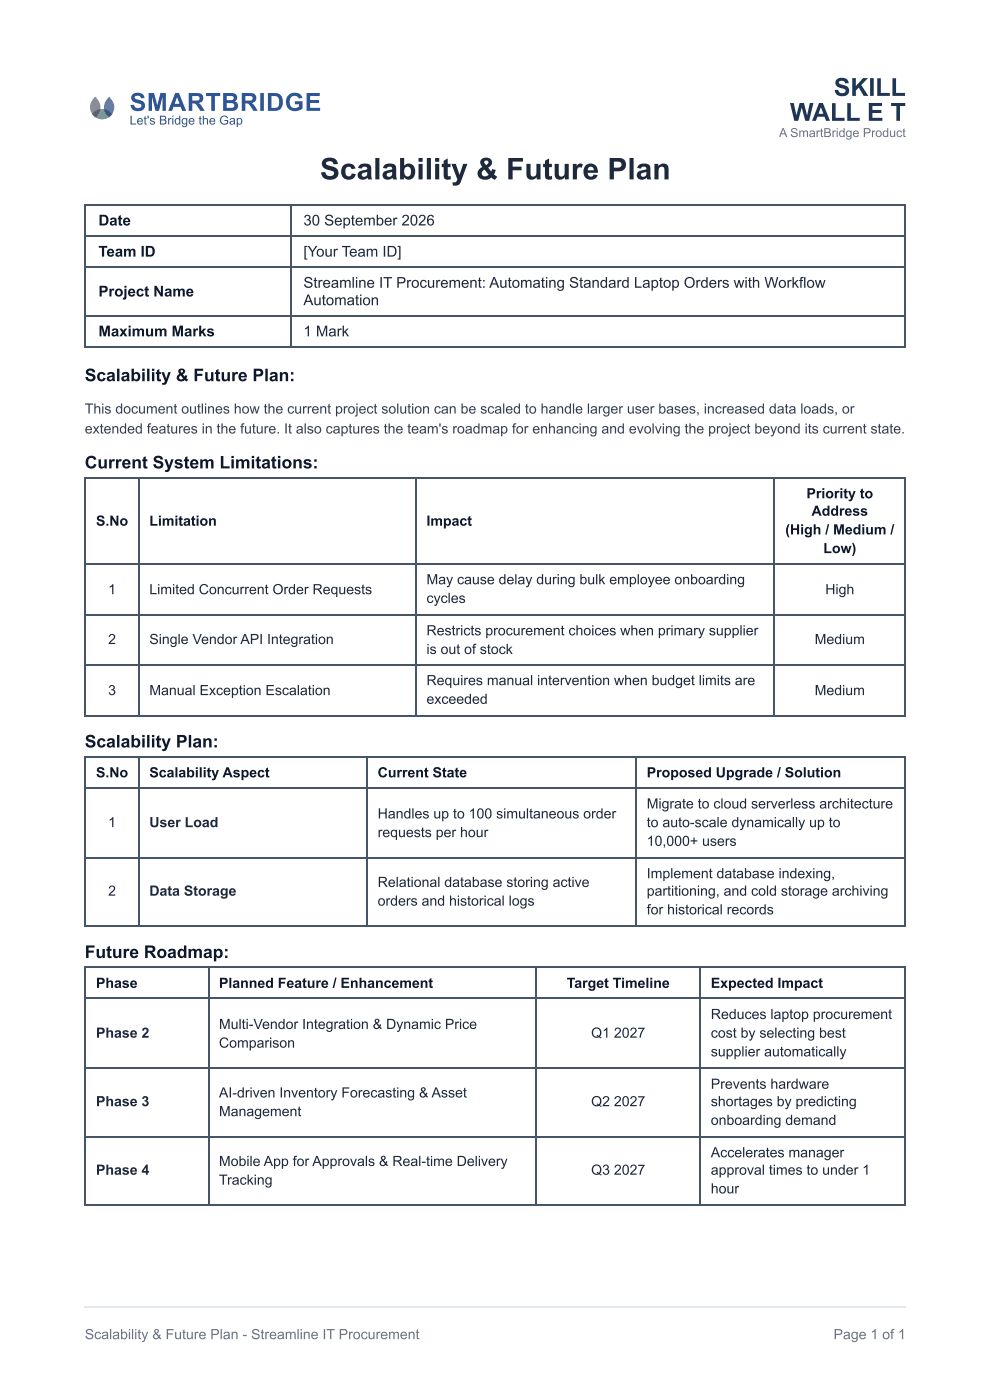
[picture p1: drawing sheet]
<svg xmlns="http://www.w3.org/2000/svg" width="210mm" height="297mm" viewBox="0 0 210 297" stroke-linecap="round" stroke-linejoin="round" font-family="sans-serif">
<defs><g id="words">
<text font-size="6.3" fill="#1e293b" x="67.9" y="38.1">Scalability &amp; Future Plan</text>
<text font-size="5.3" fill="#2b569a" x="27.5" y="23.5">SMARTBRIDGE</text>
<g font-size="5.3" fill="#1d3557">
<text x="177.1" y="20.4">SKILL</text>
<text x="167.7" y="25.7">WALL E T</text>
</g>
<g font-size="3.7" fill="#0f172a">
<text x="18" y="81">Scalability &amp; Future Plan:</text>
<text x="18" y="99.5">Current System Limitations:</text>
<text x="18" y="158.8">Scalability Plan:</text>
<text x="18" y="203.5">Future Roadmap:</text>
</g>
<g font-size="3.2" fill="#0f172a">
<text x="20.9" y="47.9">Date</text>
<text x="20.9" y="54.5">Team ID</text>
<text x="20.9" y="63">Project Name</text>
<text x="20.9" y="71.4">Maximum Marks</text>
</g>
<g font-size="3.2" fill="#1e293b">
<text x="64.4" y="47.9">30 September 2026</text>
<text x="64.4" y="54.5">[Your Team ID]</text>
<text x="64.4" y="61.1">Streamline IT Procurement: Automating Standard Laptop Orders with Workflow</text>
<text x="64.4" y="64.8">Automation</text>
<text x="64.4" y="71.4">1 Mark</text>
</g>
<g font-size="3" fill="#334155">
<text x="18" y="87.8">This document outlines how the current project solution can be scaled to handle larger user bases, increased data loads, or</text>
<text x="18" y="92.1">extended features in the future. It also captures the team's roadmap for enhancing and evolving the project beyond its current state.</text>
</g>
<g font-size="3" fill="#0f172a">
<text x="171.3" y="105.8">Priority to</text>
<text x="20.4" y="111.7">S.No</text>
<text x="31.7" y="111.7">Limitation</text>
<text x="90.6" y="111.7">Impact</text>
<text x="166.8" y="113.5">(High / Medium /</text>
<text x="172.3" y="109.5">Address</text>
<text x="174.8" y="117.5">Low)</text>
<text x="20.4" y="165.1">S.No</text>
<text x="31.7" y="165.1">Scalability Aspect</text>
<text x="80.2" y="165.1">Current State</text>
<text x="137.3" y="165.1">Proposed Upgrade / Solution</text>
<text x="20.4" y="209.8">Phase</text>
<text x="46.5" y="209.8">Planned Feature / Enhancement</text>
<text x="120.3" y="209.8">Target Timeline</text>
<text x="150.9" y="209.8">Expected Impact</text>
</g>
<g font-size="3" fill="#1e293b">
<text x="90.6" y="124.1">May cause delay during bulk employee onboarding</text>
<text x="23" y="126.2">1</text>
<text x="31.7" y="126.2">Limited Concurrent Order Requests</text>
<text x="90.6" y="128.1">cycles</text>
<text x="175.2" y="126.2">High</text>
<text x="23" y="136.8">2</text>
<text x="31.7" y="136.8">Single Vendor API Integration</text>
<text x="90.6" y="134.9">Restricts procurement choices when primary supplier</text>
<text x="173" y="136.8">Medium</text>
<text x="90.6" y="138.9">is out of stock</text>
<text x="23" y="147.6">3</text>
<text x="31.7" y="147.6">Manual Exception Escalation</text>
<text x="90.6" y="145.5">Requires manual intervention when budget limits are</text>
<text x="90.6" y="149.5">exceeded</text>
<text x="173" y="147.6">Medium</text>
<text x="80.2" y="173.8">Handles up to 100 simultaneous order</text>
<text x="137.3" y="171.7">Migrate to cloud serverless architecture</text>
<text x="23" y="175.7">1</text>
<text x="31.7" y="175.7">User Load</text>
<text x="80.2" y="177.8">requests per hour</text>
<text x="137.3" y="175.7">to auto-scale dynamically up to</text>
<text x="137.3" y="179.7">10,000+ users</text>
<text x="23" y="190.2">2</text>
<text x="31.7" y="190.2">Data Storage</text>
<text x="80.2" y="188.4">Relational database storing active</text>
<text x="137.3" y="186.5">Implement database indexing,</text>
<text x="137.3" y="190.2">partitioning, and cold storage archiving</text>
<text x="80.2" y="192.4">orders and historical logs</text>
<text x="137.3" y="194.2">for historical records</text>
<text x="20.4" y="220.4">Phase 2</text>
<text x="46.5" y="218.5">Multi-Vendor Integration &amp; Dynamic Price</text>
<text x="125.5" y="220.4">Q1</text>
<text x="130.4" y="220.4">2027</text>
<text x="150.9" y="216.4">Reduces laptop procurement</text>
<text x="150.9" y="220.4">cost by selecting best</text>
<text x="46.5" y="222.5">Comparison</text>
<text x="150.9" y="224.4">supplier automatically</text>
<text x="46.5" y="233.1">AI-driven Inventory Forecasting &amp; Asset</text>
<text x="150.9" y="231.2">Prevents hardware</text>
<text x="20.4" y="234.9">Phase 3</text>
<text x="46.5" y="237.1">Management</text>
<text x="125.5" y="234.9">Q2</text>
<text x="130.4" y="234.9">2027</text>
<text x="150.9" y="234.9">shortages by predicting</text>
<text x="150.9" y="238.9">onboarding demand</text>
<text x="150.9" y="245.8">Accelerates manager</text>
<text x="20.4" y="249.5">Phase 4</text>
<text x="46.5" y="247.6">Mobile App for Approvals &amp; Real-time Delivery</text>
<text x="46.5" y="251.6">Tracking</text>
<text x="125.5" y="249.5">Q3</text>
<text x="130.4" y="249.5">2027</text>
<text x="150.9" y="249.5">approval times to under 1</text>
<text x="150.9" y="253.5">hour</text>
</g>
<g font-size="3" fill="#64748b">
<text x="18" y="284.4">Scalability &amp; Future Plan - Streamline IT Procurement</text>
<text x="177" y="284.4">Page 1 of 1</text>
</g>
<text font-size="2.6" fill="#2b569a" x="27.5" y="26.5">Let's Bridge the Gap</text>
<text font-size="2.6" fill="#64748b" x="165.4" y="29.1">A SmartBridge Product</text>
</g></defs>
<path d="M18 43.5h174.4M18 50.1h174.4M18 56.8h174.4M18.1 43.4v30.4M61.8 43.4v30.4M192.2 43.4v30.4M18 67.1h174.4M18 73.7h174.4" fill="none" stroke="#475569" stroke-width=".26"/>
<g fill="#fff">
<path d="M18.3 101.3h11.1v18.6h-11.1z"/>
<path d="M29.4 101.3h59v18.6h-59z"/>
<path d="M88.4 101.3h76.2v18.6h-76.2z"/>
<path d="M164.6 101.3h27.5v18.6h-27.5z"/>
</g>
<path d="M18 101.5h174.4M18 119.7h174.4M18.1 101.3v50.8M29.5 101.3v50.8M88.2 101.3v50.8M164.4 101.3v50.8M192.2 101.3v50.8M18 130.6h174.4M18 141.2h174.4M18 152h174.4" fill="none" stroke="#475569" stroke-width=".26"/>
<g fill="#fff">
<path d="M18.3 160.6h11.1v6.9h-11.1z"/>
<path d="M29.4 160.6h48.7v6.9h-48.7z"/>
<path d="M78.1 160.6h57.1v6.9h-57.1z"/>
<path d="M135.2 160.6h56.9v6.9h-56.9z"/>
</g>
<path d="M18 160.7h174.4M18 167.3h174.4M18.1 160.6v36.2M29.5 160.6v36.2M77.9 160.6v36.2M135.1 160.6v36.2M192.2 160.6v36.2M18 182.2h174.4M18 196.7h174.4" fill="none" stroke="#475569" stroke-width=".26"/>
<g fill="#fff">
<path d="M18.3 205.3h25.9v6.9h-25.9z"/>
<path d="M44.2 205.3h69.6v6.9h-69.6z"/>
<path d="M113.8 205.3h34.9v6.9h-34.9z"/>
<path d="M148.7 205.3h43.4v6.9h-43.4z"/>
</g>
<path d="M18 205.4h174.4M18 212.1h174.4M18.1 205.3v50.8M44.3 205.3v50.8M113.9 205.3v50.8M148.6 205.3v50.8M192.2 205.3v50.8M18 226.9h174.4M18 241.4h174.4M18 256h174.4" fill="none" stroke="#475569" stroke-width=".26"/>
<path d="M20.2 20.5a2.78 2.78 0 0 1 0 4.5 2.78 2.78 0 0 1 0-4.5z" fill="#e11d48"/>
<path d="M23.2 20.5a2.78 2.78 0 0 1 0 4.5 2.78 2.78 0 0 1 0-4.5z" fill="#2563eb"/>
<path d="M19.5 24.2a2.78 2.78 0 0 1 4.4 0 2.78 2.78 0 0 1-4.4 0z" fill="#16a34a"/>
<path d="M18 277.7h174.4" fill="none" stroke="#e2e8f0" stroke-width=".26"/>
<use href="#words"/>
</svg>
